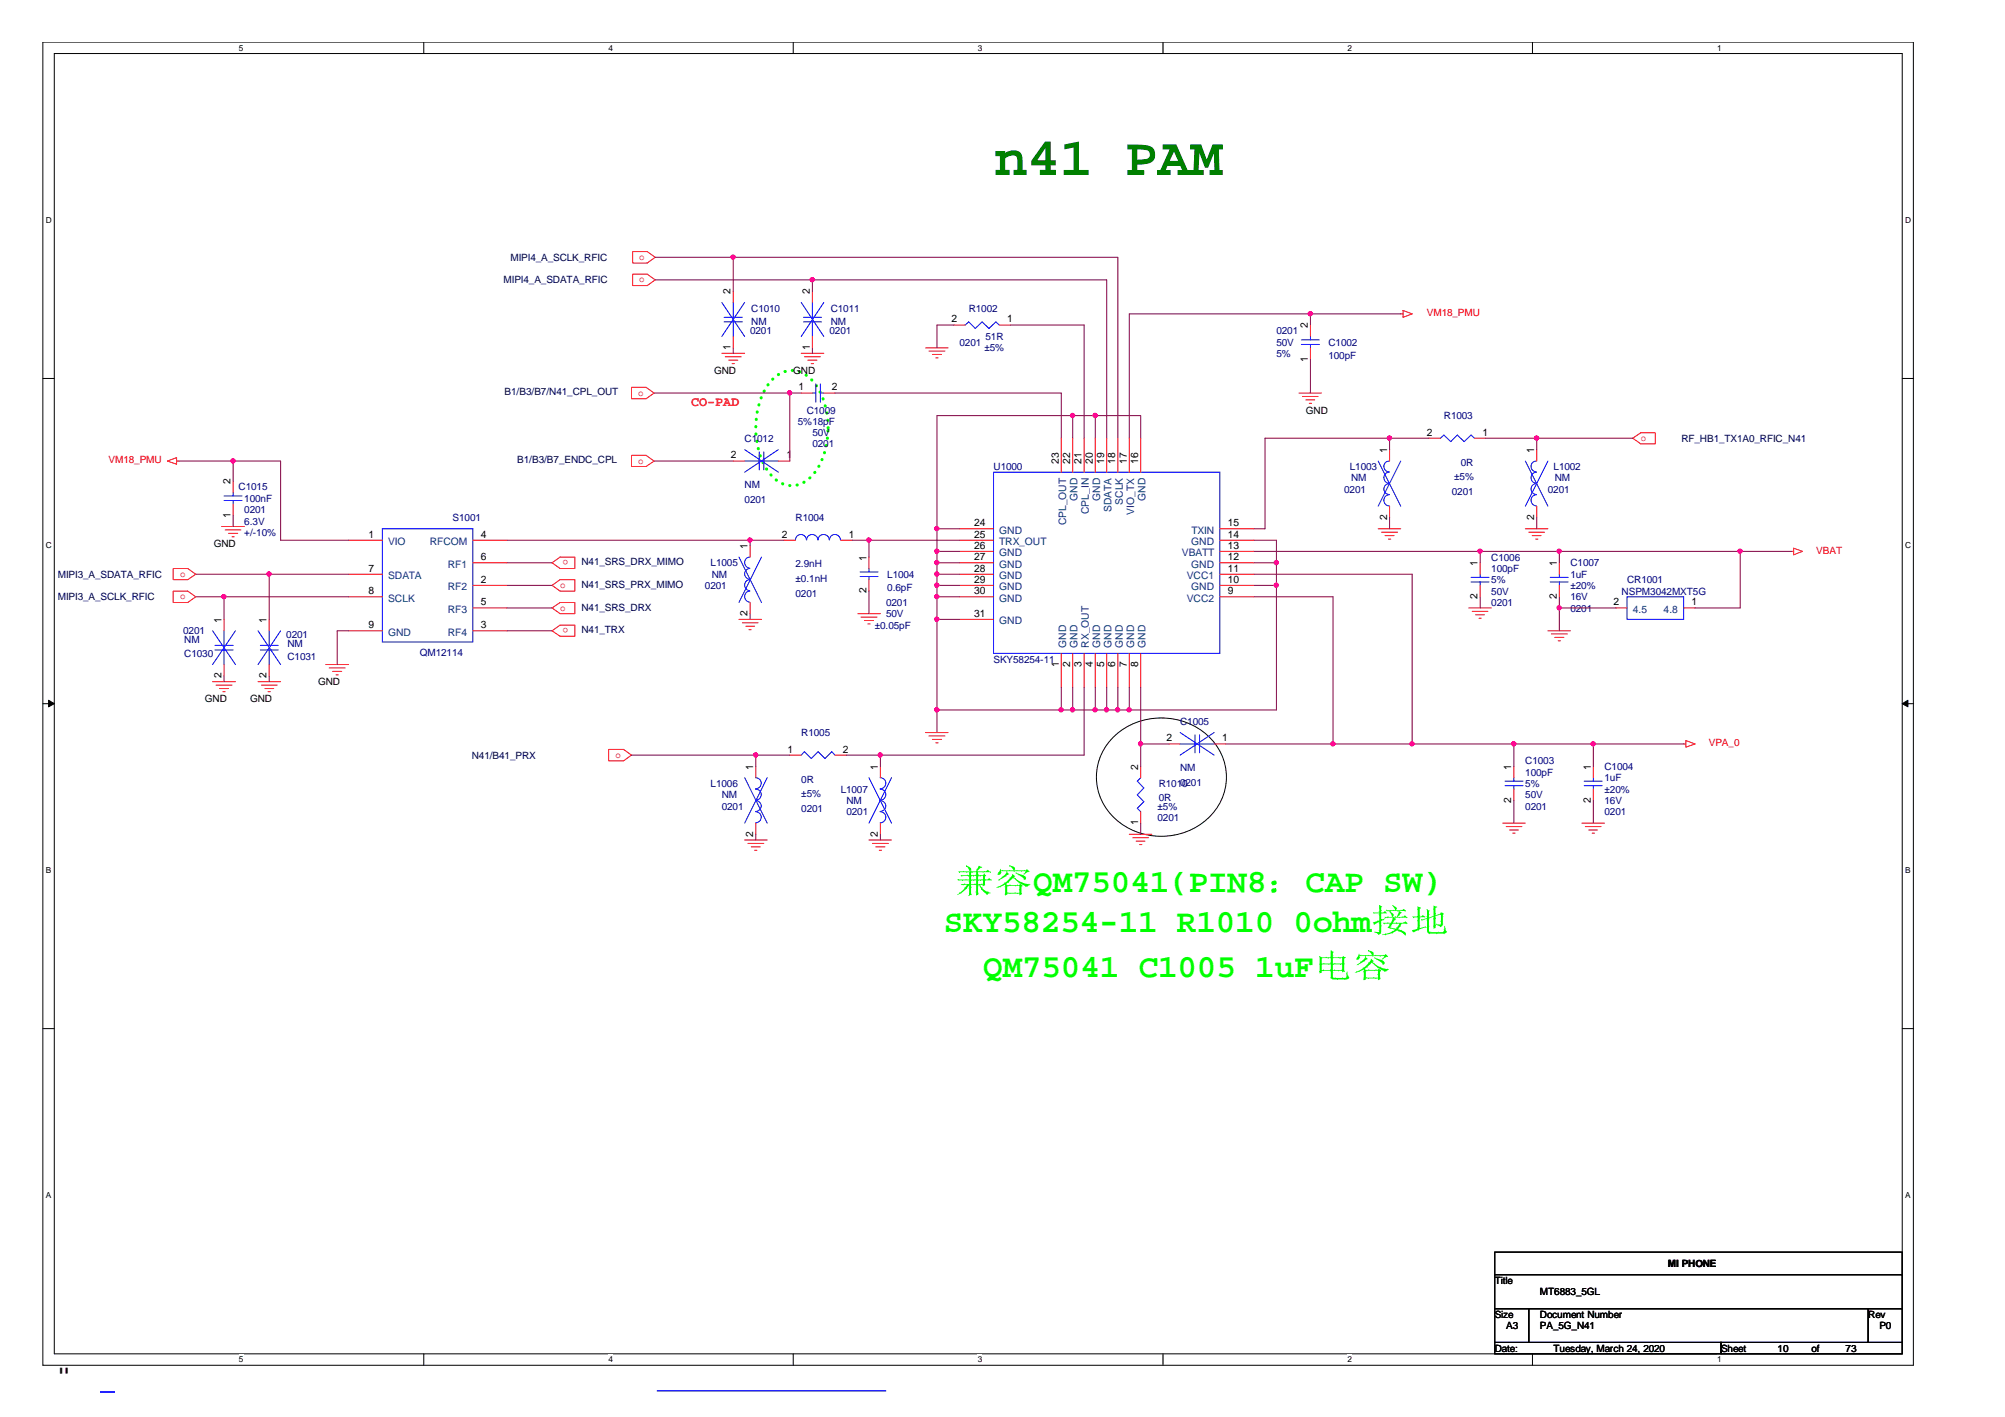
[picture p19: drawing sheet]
<svg xmlns="http://www.w3.org/2000/svg" width="297mm" height="210mm" viewBox="0 0 297 210" stroke-linecap="round" stroke-linejoin="round" font-family="sans-serif">
<defs><g id="words">
<text font-size="8" fill="#008000" x="147.4" y="25.9">n41 PAM</text>
<g font-size="4.8" fill="#0f0">
<text x="141.5" y="132.2">兼容QM75041(PIN8：CAP SW)</text>
<text x="139.8" y="138.1">SKY58254-11 R1010 0ohm接地</text>
<text x="145.7" y="144.8">QM75041 C1005 1uF电容</text>
</g>
<text font-size="4.2" x="8.5" y="205.7">&quot;</text>
<text font-size="2" fill="#f00" x="102.4" y="60.2">CO-PAD</text>
<g font-size="1.5" fill="#000040">
<text x="74.6" y="42">MIPI4_A_SDATA_RFIC</text>
<text x="75.6" y="38.6">MIPI4_A_SCLK_RFIC</text>
<text x="74.8" y="58.6">B1/B3/B7/N41_CPL_OUT</text>
<text x="249.1" y="65.5">RF_HB1_TX1A0_RFIC_N41</text>
<text x="76.6" y="68.6">B1/B3/B7_ENDC_CPL</text>
<text x="86.1" y="83.7">N41_SRS_DRX_MIMO</text>
<text x="8.6" y="88.9">MIPI3_A_SCLK_RFIC</text>
<text x="8.6" y="85.6">MIPI3_A_SDATA_RFIC</text>
<text x="86.1" y="87.1">N41_SRS_PRX_MIMO</text>
<text x="86.1" y="90.4">N41_SRS_DRX</text>
<text x="86.1" y="93.8">N41_TRX</text>
<text x="69.9" y="112.4">N41/B41_PRX</text>
</g>
<g font-size="1.5" fill="#f00">
<text x="94.7" y="41.8">o</text>
<text x="94.7" y="38.5">o</text>
<text x="211.4" y="46.8">VM18_PMU</text>
<text x="94.5" y="58.6">o</text>
<text x="243.1" y="65.3">o</text>
<text x="16.1" y="68.6">VM18_PMU</text>
<text x="94.5" y="68.7">o</text>
<text x="84.2" y="83" transform="rotate(-180 84.2 83)">o</text>
<text x="269.1" y="82.1">VBAT</text>
<text x="26.7" y="88.8">o</text>
<text x="26.7" y="85.4">o</text>
<text x="83" y="87.1">o</text>
<text x="83" y="90.5">o</text>
<text x="84.2" y="93" transform="rotate(-180 84.2 93)">o</text>
<text x="91.2" y="112.2">o</text>
<text x="253.2" y="110.5">VPA_0</text>
</g>
<g font-size="1.5">
<text x="108.2" y="43.6" transform="rotate(-90 108.2 43.6)">2</text>
<text x="120" y="43.6" transform="rotate(-90 120 43.6)">2</text>
<text x="141" y="47.8">2</text>
<text x="149.2" y="47.8">1</text>
<text x="108.2" y="51.9" transform="rotate(-90 108.2 51.9)">1</text>
<text x="120" y="51.9" transform="rotate(-90 120 51.9)">1</text>
<text x="193.8" y="53.6" transform="rotate(-90 193.8 53.6)">1</text>
<text x="193.8" y="48.7" transform="rotate(-90 193.8 48.7)">2</text>
<text x="105.8" y="55.4">GND</text>
<text x="117.5" y="55.4">GND</text>
<text x="118.3" y="57.8">1</text>
<text x="123.2" y="57.8">2</text>
<text x="193.5" y="61.3">GND</text>
<text x="211.4" y="64.5">2</text>
<text x="219.6" y="64.5">1</text>
<text x="34.2" y="71.8" transform="rotate(-90 34.2 71.8)">2</text>
<text x="108.3" y="67.9">2</text>
<text x="116.5" y="67.9">1</text>
<text x="156.8" y="68.8" transform="rotate(-90 156.8 68.8)">23</text>
<text x="158.5" y="68.8" transform="rotate(-90 158.5 68.8)">22</text>
<text x="160.2" y="68.8" transform="rotate(-90 160.2 68.8)">21</text>
<text x="161.9" y="68.8" transform="rotate(-90 161.9 68.8)">20</text>
<text x="163.6" y="68.8" transform="rotate(-90 163.6 68.8)">19</text>
<text x="165.2" y="68.8" transform="rotate(-90 165.2 68.8)">18</text>
<text x="166.9" y="68.8" transform="rotate(-90 166.9 68.8)">17</text>
<text x="168.6" y="68.8" transform="rotate(-90 168.6 68.8)">16</text>
<text x="205.5" y="67.1" transform="rotate(-90 205.5 67.1)">1</text>
<text x="227.3" y="67.1" transform="rotate(-90 227.3 67.1)">1</text>
<text x="34.2" y="76.7" transform="rotate(-90 34.2 76.7)">1</text>
<text x="144.3" y="77.9">24</text>
<text x="181.9" y="77.9">15</text>
<text x="205.5" y="77" transform="rotate(-90 205.5 77)">2</text>
<text x="227.3" y="77" transform="rotate(-90 227.3 77)">2</text>
<text x="31.7" y="81">GND</text>
<text x="54.6" y="79.6">1</text>
<text x="71.2" y="79.6">4</text>
<text x="71.2" y="83">6</text>
<text x="110.7" y="81.3" transform="rotate(-90 110.7 81.3)">1</text>
<text x="115.8" y="79.6">2</text>
<text x="125.7" y="79.6">1</text>
<text x="128.4" y="83" transform="rotate(-90 128.4 83)">1</text>
<text x="144.3" y="79.6">25</text>
<text x="144.3" y="81.3">26</text>
<text x="144.3" y="83">27</text>
<text x="181.9" y="81.3">13</text>
<text x="181.9" y="83">12</text>
<text x="181.9" y="79.6">14</text>
<text x="218.9" y="83.9" transform="rotate(-90 218.9 83.9)">1</text>
<text x="230.6" y="83.9" transform="rotate(-90 230.6 83.9)">1</text>
<text x="54.6" y="84.7">7</text>
<text x="54.6" y="88">8</text>
<text x="71.2" y="86.3">2</text>
<text x="71.2" y="89.7">5</text>
<text x="128.4" y="87.9" transform="rotate(-90 128.4 87.9)">2</text>
<text x="144.3" y="86.3">29</text>
<text x="144.3" y="88">30</text>
<text x="144.3" y="84.7">28</text>
<text x="181.9" y="88">9</text>
<text x="181.9" y="86.3">10</text>
<text x="181.9" y="84.7">11</text>
<text x="218.9" y="88.7" transform="rotate(-90 218.9 88.7)">2</text>
<text x="230.6" y="88.7" transform="rotate(-90 230.6 88.7)">2</text>
<text x="239" y="89.7">2</text>
<text x="250.6" y="89.7">1</text>
<text x="32.8" y="92.3" transform="rotate(-90 32.8 92.3)">1</text>
<text x="39.5" y="92.3" transform="rotate(-90 39.5 92.3)">1</text>
<text x="54.6" y="93.1">9</text>
<text x="71.2" y="93.1">3</text>
<text x="110.7" y="91.3" transform="rotate(-90 110.7 91.3)">2</text>
<text x="144.3" y="91.4">31</text>
<text x="32.8" y="100.5" transform="rotate(-90 32.8 100.5)">2</text>
<text x="39.5" y="100.5" transform="rotate(-90 39.5 100.5)">2</text>
<text x="47.1" y="101.5">GND</text>
<text x="156.8" y="98.8" transform="rotate(-90 156.8 98.8)">1</text>
<text x="158.5" y="98.8" transform="rotate(-90 158.5 98.8)">2</text>
<text x="160.2" y="98.8" transform="rotate(-90 160.2 98.8)">3</text>
<text x="161.9" y="98.8" transform="rotate(-90 161.9 98.8)">4</text>
<text x="163.6" y="98.8" transform="rotate(-90 163.6 98.8)">5</text>
<text x="165.2" y="98.8" transform="rotate(-90 165.2 98.8)">6</text>
<text x="166.9" y="98.8" transform="rotate(-90 166.9 98.8)">7</text>
<text x="168.6" y="98.8" transform="rotate(-90 168.6 98.8)">8</text>
<text x="30.4" y="104">GND</text>
<text x="37" y="104">GND</text>
<text x="116.7" y="111.5">1</text>
<text x="124.9" y="111.5">2</text>
<text x="172.8" y="109.8">2</text>
<text x="181.1" y="109.8">1</text>
<text x="111.6" y="114" transform="rotate(-90 111.6 114)">1</text>
<text x="130" y="114" transform="rotate(-90 130 114)">1</text>
<text x="168.6" y="114" transform="rotate(-90 168.6 114)">2</text>
<text x="223.9" y="118.9" transform="rotate(-90 223.9 118.9)">2</text>
<text x="223.9" y="114" transform="rotate(-90 223.9 114)">1</text>
<text x="235.7" y="118.9" transform="rotate(-90 235.7 118.9)">2</text>
<text x="235.7" y="114" transform="rotate(-90 235.7 114)">1</text>
<text x="111.6" y="124" transform="rotate(-90 111.6 124)">2</text>
<text x="130" y="124" transform="rotate(-90 130 124)">2</text>
<text x="168.6" y="122.3" transform="rotate(-90 168.6 122.3)">1</text>
<text x="221.4" y="190.2">Title</text>
<text x="221.4" y="190.2">T le</text>
<text x="228.1" y="191.8">MT6883_5GL</text>
<text x="229.4" y="191.8">T6883_5GL</text>
<text x="247.1" y="187.6">MI PHONE</text>
<text x="252.3" y="187.6">NE</text>
<text x="221.4" y="195.2">Size</text>
<text x="221.4" y="195.2">S ze</text>
<text x="223.1" y="196.9">A3</text>
<text x="228.1" y="195.2">Document Number</text>
<text x="228.1" y="196.9">PA_5G_N41</text>
<text x="228.1" y="195.2">D</text>
<text x="231.7" y="196.9">G</text>
<text x="233.5" y="195.2">n</text>
<text x="234.7" y="196.9">41</text>
<text x="236.2" y="195.2">umb</text>
<text x="276.8" y="195.2">Rev</text>
<text x="278.4" y="196.9">P0</text>
<text x="221.4" y="200.2">Date:</text>
<text x="223.7" y="200.2">e:</text>
<text x="230.2" y="200.2">Tuesday, March 24, 2020</text>
<text x="230.2" y="200.2">Tu</text>
<text x="234.2" y="200.2">ay, M</text>
<text x="241" y="200.2">24</text>
<text x="243.5" y="200.2">2020</text>
<text x="255" y="200.2">Sheet</text>
<text x="256.8" y="200.2">eet</text>
<text x="263.4" y="200.2">10</text>
<text x="268.4" y="200.2">of</text>
<text x="273.4" y="200.2">73</text>
</g>
<g font-size="1.5" fill="#000080">
<text x="111.3" y="46.2">C1010</text>
<text x="123.1" y="46.2">C1011</text>
<text x="143.5" y="46.2">R1002</text>
<text x="111.1" y="49.5">0201</text>
<text x="111.3" y="48.2">NM</text>
<text x="122.9" y="49.5">0201</text>
<text x="123.1" y="48.2">NM</text>
<text x="142.2" y="51.2">0201</text>
<text x="145.8" y="52">±5%</text>
<text x="146" y="50.3">51R</text>
<text x="189.1" y="49.5">0201</text>
<text x="189.1" y="51.2">50V</text>
<text x="189.1" y="52.9">5%</text>
<text x="196.8" y="51.2">C1002</text>
<text x="196.8" y="53.2">100pF</text>
<text x="110.3" y="65.5">C1012</text>
<text x="118.2" y="62.9">5%18pF</text>
<text x="119.5" y="61.3">C1009</text>
<text x="120.4" y="64.6">50V</text>
<text x="213.9" y="62.1">R1003</text>
<text x="120.4" y="66.3">0201</text>
<text x="147.2" y="69.7">U1000</text>
<text x="200" y="69.7">L1003</text>
<text x="200.2" y="71.3">NM</text>
<text x="215.4" y="71.1">±5%</text>
<text x="216.4" y="69">0R</text>
<text x="230.2" y="69.7">L1002</text>
<text x="230.3" y="71.3">NM</text>
<text x="35.3" y="72.7">C1015</text>
<text x="36.2" y="74.3">100nF</text>
<text x="36.2" y="76">0201</text>
<text x="36.2" y="77.7">6.3V</text>
<text x="67.1" y="77.2">S1001</text>
<text x="110.3" y="72.3">NM</text>
<text x="110.3" y="74.5">0201</text>
<text x="117.9" y="77.2">R1004</text>
<text x="199.1" y="73">0201</text>
<text x="215.1" y="73.3">0201</text>
<text x="229.3" y="73">0201</text>
<text x="36.2" y="79.3">+/-10%</text>
<text x="105.3" y="83.9">L1005</text>
<text x="220.9" y="83">C1006</text>
<text x="232.7" y="83.9">C1007</text>
<text x="104.4" y="87.2">0201</text>
<text x="105.5" y="85.6">NM</text>
<text x="117.9" y="84">2.9nH</text>
<text x="117.9" y="86.2">±0.1nH</text>
<text x="117.9" y="88.4">0201</text>
<text x="131.3" y="89.8">0201</text>
<text x="131.4" y="85.6">L1004</text>
<text x="131.4" y="87.6">0.6pF</text>
<text x="220.9" y="84.7">100pF</text>
<text x="220.9" y="86.4">5%</text>
<text x="220.9" y="88.1">50V</text>
<text x="220.9" y="89.8">0201</text>
<text x="232.7" y="85.6">1uF</text>
<text x="232.7" y="87.2">±20%</text>
<text x="232.7" y="88.9">16V</text>
<text x="240.2" y="88.1">NSPM3042MXT5G</text>
<text x="241" y="86.4">CR1001</text>
<text x="27.1" y="94">0201</text>
<text x="27.3" y="95.3">NM</text>
<text x="42.4" y="94.5">0201</text>
<text x="42.6" y="95.8">NM</text>
<text x="129.6" y="93.1">±0.05pF</text>
<text x="131.3" y="91.4">50V</text>
<text x="232.7" y="90.6">0201</text>
<text x="27.3" y="97.3">C1030</text>
<text x="42.6" y="97.8">C1031</text>
<text x="62.2" y="97.1">QM12114</text>
<text x="147.2" y="98.1">SKY58254-11</text>
<text x="174.8" y="107.4">C1005</text>
<text x="118.7" y="109">R1005</text>
<text x="226" y="113.2">C1003</text>
<text x="105.3" y="116.6">L1006</text>
<text x="106.9" y="118.3">NM</text>
<text x="106.9" y="119.9">0201</text>
<text x="118.7" y="115.9">0R</text>
<text x="118.7" y="118.1">±5%</text>
<text x="124.5" y="117.4">L1007</text>
<text x="125.4" y="119.1">NM</text>
<text x="171.5" y="119.9">±5%</text>
<text x="171.7" y="116.6">R1010</text>
<text x="171.7" y="118.6">0R</text>
<text x="174.8" y="114.2">NM</text>
<text x="174.8" y="116.4">0201</text>
<text x="226" y="114.9">100pF</text>
<text x="226" y="116.6">5%</text>
<text x="226" y="118.3">50V</text>
<text x="226" y="119.9">0201</text>
<text x="237.7" y="114.1">C1004</text>
<text x="237.7" y="115.8">1uF</text>
<text x="237.7" y="117.4">±20%</text>
<text x="237.7" y="119.1">16V</text>
<text x="118.7" y="120.3">0201</text>
<text x="125.4" y="120.7">0201</text>
<text x="171.5" y="121.6">0201</text>
<text x="237.7" y="120.7">0201</text>
</g>
<g font-size="1.5" fill="#004080">
<text x="157.9" y="77.8" transform="rotate(-90 157.9 77.8)">CPL_OUT</text>
<text x="159.6" y="74.2" transform="rotate(-90 159.6 74.2)">GND</text>
<text x="161.3" y="76.1" transform="rotate(-90 161.3 76.1)">CPL_IN</text>
<text x="163" y="74.2" transform="rotate(-90 163 74.2)">GND</text>
<text x="164.7" y="75.9" transform="rotate(-90 164.7 75.9)">SDATA</text>
<text x="166.3" y="74.8" transform="rotate(-90 166.3 74.8)">SCLK</text>
<text x="168" y="76.2" transform="rotate(-90 168 76.2)">VIO_TX</text>
<text x="169.7" y="74.2" transform="rotate(-90 169.7 74.2)">GND</text>
<text x="57.5" y="80.7">VIO</text>
<text x="63.7" y="80.7">RFCOM</text>
<text x="148" y="79.1">GND</text>
<text x="148" y="80.7">TRX_OUT</text>
<text x="148" y="82.4">GND</text>
<text x="175.1" y="82.4">VBATT</text>
<text x="176.5" y="80.7">GND</text>
<text x="176.5" y="79.1">TXIN</text>
<text x="57.5" y="85.8">SDATA</text>
<text x="57.5" y="89.1">SCLK</text>
<text x="66.3" y="87.4">RF2</text>
<text x="66.3" y="84.1">RF1</text>
<text x="148" y="84.1">GND</text>
<text x="148" y="89.1">GND</text>
<text x="148" y="85.8">GND</text>
<text x="148" y="87.4">GND</text>
<text x="175.8" y="89.1">VCC2</text>
<text x="175.8" y="85.8">VCC1</text>
<text x="176.5" y="87.4">GND</text>
<text x="176.5" y="84.1">GND</text>
<text x="57.5" y="94.2">GND</text>
<text x="66.3" y="90.8">RF3</text>
<text x="66.3" y="94.2">RF4</text>
<text x="148" y="92.5">GND</text>
<text x="157.9" y="95.9" transform="rotate(-90 157.9 95.9)">GND</text>
<text x="159.6" y="95.9" transform="rotate(-90 159.6 95.9)">GND</text>
<text x="161.3" y="95.9" transform="rotate(-90 161.3 95.9)">RX_OUT</text>
<text x="163" y="95.9" transform="rotate(-90 163 95.9)">GND</text>
<text x="164.7" y="95.9" transform="rotate(-90 164.7 95.9)">GND</text>
<text x="166.3" y="95.9" transform="rotate(-90 166.3 95.9)">GND</text>
<text x="168" y="95.9" transform="rotate(-90 168 95.9)">GND</text>
<text x="169.7" y="95.9" transform="rotate(-90 169.7 95.9)">GND</text>
<text x="241.9" y="90.8">4.5</text>
<text x="246.5" y="90.8">4.8</text>
</g>
<g font-size="1.2">
<text x="35.4" y="7.5">5</text>
<text x="90.1" y="7.5">4</text>
<text x="144.9" y="7.5">3</text>
<text x="199.6" y="7.5">2</text>
<text x="254.4" y="7.5">1</text>
<text x="6.8" y="33.1">D</text>
<text x="282.2" y="33.1">D</text>
<text x="6.8" y="81.2">C</text>
<text x="282.2" y="81.2">C</text>
<text x="6.8" y="129.4">B</text>
<text x="282.2" y="129.4">B</text>
<text x="6.8" y="177.5">A</text>
<text x="282.2" y="177.5">A</text>
<text x="35.4" y="201.8">5</text>
<text x="90.1" y="201.8">4</text>
<text x="144.9" y="201.8">3</text>
<text x="199.6" y="201.8">2</text>
<text x="254.4" y="201.8">1</text>
</g>
</g></defs>
<path d="M6.3 6.2h277.2v196h-277.2zM8 7.9h273.8v192.6h-273.8z" fill="none" stroke="#000" stroke-width=".15"/>
<g fill="#fff">
<path d="M35.4 6.4h.6v1.4h-.6z"/>
<path d="M35.4 200.7h.6v1.4h-.6z"/>
</g>
<path d="M62.8 6.2v1.7M62.8 200.5v1.7" fill="none" stroke="#000" stroke-width=".15"/>
<g fill="#fff">
<path d="M90.1 6.4h.7v1.4h-.7z"/>
<path d="M90.1 200.7h.7v1.4h-.7z"/>
</g>
<path d="M117.5 6.2v1.7M117.5 200.5v1.7" fill="none" stroke="#000" stroke-width=".15"/>
<g fill="#fff">
<path d="M144.9 6.4h.6v1.4h-.6z"/>
<path d="M144.9 200.7h.6v1.4h-.6z"/>
</g>
<path d="M172.3 6.2v1.7M172.3 200.5v1.7" fill="none" stroke="#000" stroke-width=".15"/>
<g fill="#fff">
<path d="M199.6 6.4h.7v1.4h-.7z"/>
<path d="M199.6 200.7h.7v1.4h-.7z"/>
</g>
<path d="M227 6.2v1.7M227 200.5v1.7" fill="none" stroke="#000" stroke-width=".15"/>
<g fill="#fff">
<path d="M254.4 6.4h.6v1.4h-.6z"/>
<path d="M6.8 31.9h.8v1.4h-.8z"/>
<path d="M254.4 200.7h.6v1.4h-.6z"/>
<path d="M282.2 31.9h.9v1.4h-.9z"/>
<path d="M6.8 80.1h.8v1.4h-.8z"/>
<path d="M282.2 80.1h.9v1.4h-.9z"/>
</g>
<path d="M6.3 56.1h1.7M281.8 56.1h1.7" fill="none" stroke="#000" stroke-width=".15"/>
<g fill="#fff">
<path d="M6.8 128.2h.7v1.4h-.7z"/>
<path d="M282.2 128.2h.8v1.4h-.8z"/>
</g>
<path d="M6.3 104.2h1.7M281.8 104.2h1.7" fill="none" stroke="#000" stroke-width=".15"/>
<g fill="#000" stroke="#000" stroke-width=".15">
<path d="M7.2 103.7l.8 .5-.8 .5z" fill-rule="evenodd"/>
<path d="M281.8 104.2l.9-.5v1z" fill-rule="evenodd"/>
</g>
<g fill="#fff">
<path d="M6.8 176.4h.7v1.4h-.7z"/>
<path d="M282.2 176.4h.8v1.4h-.8z"/>
</g>
<path d="M165.2 108.9a10.2 10.2 0 0 1 15.4 2.1 8.4 8.4 0 0 1-4 11.9 10.1 10.1 0 0 1-13.4-4.4 8.2 8.2 0 0 1 2-9.6zM6.3 152.4h1.7M281.8 152.4h1.7M221.4 185.5h60.4v3.3h-60.4zM221.4 188.8h60.4v5.1h-60.4zM221.4 193.9h5.1v5h-5.1zM221.4 198.9h33.6v1.6h-33.6zM226.5 193.9h50.3v5h-50.3zM255 198.9h26.8v1.6h-26.8zM276.8 193.9h5v5h-5z" fill="none" stroke="#000" stroke-width=".15"/>
<path d="M114.4 56.2a3.8 3.8 0 0 1 5.8 0 11.2 11.2 0 0 1 2.3 9.6 8.6 8.6 0 0 1-2.9 5.3 3.7 3.7 0 0 1-5.2-.5 11.3 11.3 0 0 1-2.2-9.7 9.5 9.5 0 0 1 2.2-4.7z" fill="none" stroke="#0f0" stroke-width=".47" stroke-dasharray="0 1.1"/>
<g fill="none" stroke="#f00" stroke-width=".15">
<path d="M93.7 37.3h2.2l1.2 .8-1.2 .9h-2.2zM93.6 57.4h2.1l1.2 .8-1.2 .9h-2.1zM93.7 40.6h2.2l1.2 .9-1.2 .8h-2.2zM106.9 52.3h3.4M107.4 52.8h2.4M107.9 53.4h1.4M108.5 53.9h.3M108.6 43.2v1.6M108.6 49.8v1.7M118.7 52.3h3.3M118.7 58.2h1.7M119.2 52.8h2.3"/>
<path d="M119.7 53.4h1.3M120.2 53.9h.3M120.4 43.2v1.6M120.4 49.8v1.7M122 58.2h1.7M137.1 51.5h3.4M137.6 52h2.4M138.1 52.5h1.4M138.6 53h.4M141.3 48.1h1.7M148 48.1h1.7M192.4 58.2h3.4"/>
<path d="M193 58.7h2.3M193.5 59.2h1.3M194 59.7h.3M194.1 48.1v1.7M194.1 51.5v1.7M207.5 46.5h.4M207.9 46l1.3 .5-1.3 .5zM24.8 68.3l1.4-.5v1zM26.2 68.3h.3M32.9 78h3.3M33.4 78.5h2.3M33.9 79h1.3"/>
<path d="M34.4 79.5h.3M34.5 71.3v1.7M34.5 74.6v1.7M93.6 67.5h2.1l1.2 .8-1.2 .8h-2.1zM108.6 68.3h1.7M115.3 68.3h1.7M142.2 78.3h5M157.2 64.9v5M158.9 64.9v5M160.6 64.9v5M162.3 64.9v5M164 64.9v5"/>
<path d="M165.6 64.9v5M167.3 64.9v5M169 64.9v5M180.7 78.3h5.1M204.2 78.3h3.3M204.7 78.8h2.4M205.2 79.3h1.3M205.7 79.9h.3M205.9 66.6v1.7M205.9 75v1.7M211.7 64.9h1.7M218.4 64.9h1.7"/>
<path d="M226 78.3h3.3M226.5 78.8h2.3M227 79.3h1.3M227.5 79.9h.3M227.7 66.6v1.7M227.7 75v1.7M241.9 64.9l1.2-.8h2.1v1.7h-2.1zM25.7 87.6h2.1l1.2 .8-1.2 .9h-2.1zM25.7 84.2h2.1l1.2 .9-1.2 .8h-2.1zM33.2 91.8v1.6M33.2 98.4v1.7M39.9 91.8v1.6"/>
<path d="M39.9 98.4v1.7M48.3 98.4h3.3M48.8 98.9h2.3M49.3 99.5h1.3M49.8 100h.3M51.6 93.4h5M51.6 88.4h5M51.6 85.1h5M51.6 80h5M70.1 90.1h5M70.1 93.4h5M70.1 86.7h5"/>
<path d="M70.1 83.4h5M70.1 80h5M81.8 93.4l1.2-.8h2.2v1.6h-2.2zM81.8 86.7l1.2-.8h2.2v1.7h-2.2zM81.8 90.1l1.2-.8h2.2v1.6h-2.2zM81.8 83.4l1.2-.9h2.2v1.7h-2.2zM109.5 91.8h3.3M110 92.3h2.3M110.5 92.8h1.3M111 93.3h.3M111.1 80.9v1.6M111.1 89.3v1.6"/>
<path d="M116.2 80h1.7M124.5 80h1.7M127.1 90.9h3.3M127.6 91.4h2.3M128.1 91.9h1.3M128.6 92.4h.3M128.7 82.5v1.7M128.7 85.9v1.7M142.2 91.8h5M142.2 81.7h5M142.2 88.4h5M142.2 86.7h5"/>
<path d="M142.2 85.1h5M142.2 83.4h5M142.2 80h5M157.2 96.8v5M158.9 96.8v5M160.6 96.8v5M162.3 96.8v5M164 96.8v5M165.6 96.8v5M167.3 96.8v5M169 96.8v5M180.7 81.7h5.1"/>
<path d="M180.7 88.4h5.1M180.7 86.7h5.1M180.7 85.1h5.1M180.7 83.4h5.1M180.7 80h5.1M217.6 90.1h3.3M218.1 90.6h2.3M218.6 91.1h1.3M219.1 91.6h.4M219.3 83.4v1.7M219.3 86.7v1.7M229.3 93.4h3.4"/>
<path d="M229.8 93.9h2.4M230.3 94.4h1.4M230.8 94.9h.4M231 83.4v1.7M231 86.7v1.7M239.4 90.1h1.6M249.4 90.1h1.7M265.4 81.7h.3M265.7 81.2l1.3 .5-1.3 .5zM31.5 101h3.4M32 101.5h2.4M32.5 102h1.4"/>
<path d="M33 102.5h.4M38.2 101h3.4M38.7 101.5h2.4M39.2 102h1.4M39.7 102.5h.3M90.2 111h2.2l1.2 .9-1.2 .8h-2.2zM112 113.6v1.6M117 111.9h1.7M123.7 111.9h1.7M130.4 113.6v1.6M137.1 108.5h3.4M137.6 109h2.4"/>
<path d="M138.1 109.5h1.4M138.6 110h.4M169 113.6v1.6M173.2 110.2h1.6M179.9 110.2h1.7M224.3 113.6v1.6M224.3 116.9v1.7M236.1 113.6v1.6M236.1 116.9v1.7M249.4 110.2h.4M249.8 109.7l1.3 .5-1.3 .5zM110.3 124.4h3.4"/>
<path d="M110.8 124.9h2.4M111.3 125.4h1.3M111.8 126h.3M112 121.9v1.7M128.7 124.4h3.4M129.2 124.9h2.4M129.8 125.4h1.3M130.3 126h.3M130.4 121.9v1.7M167.3 123.6h3.3M167.8 124.1h2.3M168.3 124.6h1.3"/>
<path d="M168.8 125.1h.4M169 120.2v1.7M222.6 121.9h3.4M223.1 122.4h2.4M223.6 123h1.4M224.1 123.4h.4M234.4 121.9h3.3M234.9 122.4h2.3M235.4 123h1.3M235.9 123.4h.3"/>
</g>
<g fill="none" stroke="#00f" stroke-width=".15">
<path d="M106.9 44.8l3.4 5M107.3 47.7h2.7M107.3 47h2.7M108.6 44.8v2.2M108.6 47.7v2.1M110.3 44.8l-3.4 5M118.7 44.8l3.3 5M119 47.7h2.7M119 47h2.7M120.4 44.8v2.2M120.4 47.7v2.1M120.4 58.2h.5"/>
<path d="M120.9 56.9v2.7M121.5 56.9v2.7M121.5 58.2h.5M122 44.8l-3.3 5M143 48.1l.5-.4 1 1 1-1 1 1 1-1 .5 .4M192.8 51h2.7M192.8 50.3h2.7M194.1 49.8v.5M194.1 51v.5M33.2 74.1h2.7M33.2 73.5h2.7M34.5 73v.5"/>
<path d="M34.5 74.1v.5M56.6 78.3h13.5v16.8h-13.5zM110.3 68.3h2.2M110.3 66.6l5 3.3M112.5 66.9v2.7M113.2 66.9v2.7M113.2 68.3h2.1M115.3 66.6l-5 3.3M117.9 80a.8 .8 0 0 1 .8-.8 .8 .8 0 0 1 .8 .8M119.5 80a.83 .83 0 0 1 .8-.8 .83 .83 0 0 1 .9 .8M121.2 80a.83 .83 0 0 1 .8-.8 .83 .83 0 0 1 .9 .8M122.9 80a.8 .8 0 0 1 .8-.8 .8 .8 0 0 1 .8 .8"/>
<path d="M147.2 69.9h33.5v26.9h-33.5zM204.2 68.3l3.3 6.7M205.8 68.3a.8 .8 0 0 0-.8 .8 .8 .8 0 0 0 .8 .8M205.8 69.9a.83 .83 0 0 0-.8 .9 .83 .83 0 0 0 .8 .8M205.8 71.6a.8 .8 0 0 0-.8 .8 .8 .8 0 0 0 .8 .9M205.8 73.3a.83 .83 0 0 0-.8 .8 .83 .83 0 0 0 .8 .8M207.5 68.3l-3.3 6.7M213.4 64.9l.5-.5 1 1 1-1 1 1 1-1 .5 .5M226 68.3l3.3 6.7M227.6 68.3a.8 .8 0 0 0-.8 .8 .8 .8 0 0 0 .8 .8M227.6 69.9a.83 .83 0 0 0-.8 .9 .83 .83 0 0 0 .8 .8M227.6 71.6a.8 .8 0 0 0-.8 .8 .8 .8 0 0 0 .8 .9"/>
<path d="M227.6 73.3a.83 .83 0 0 0-.8 .8 .83 .83 0 0 0 .8 .8M229.3 68.3l-3.3 6.7M31.5 93.4l3.4 5M31.8 95.6h2.7M31.8 96.3h2.7M33.2 93.4v2.2M33.2 96.3v2.1M34.9 93.4l-3.4 5M38.2 93.4l3.4 5M38.6 95.6h2.6M38.6 96.3h2.6M39.9 93.4v2.2"/>
<path d="M39.9 96.3v2.1M41.6 93.4l-3.4 5M109.5 82.5l3.3 6.8M111.1 82.5a.83 .83 0 0 0-.8 .8 .83 .83 0 0 0 .8 .9M111.1 84.2a.81 .81 0 0 0-.8 .8 .81 .81 0 0 0 .8 .8M111.1 85.9a.83 .83 0 0 0-.8 .8 .83 .83 0 0 0 .8 .8M111.1 87.6a.83 .83 0 0 0-.8 .8 .83 .83 0 0 0 .8 .8M112.8 82.5l-3.3 6.8M127.4 84.7h2.7M127.4 85.4h2.7M128.7 84.2v.5M128.7 85.4v.5"/>
<path d="M217.9 85.5h2.7M217.9 86.2h2.7M219.3 85.1v.4M219.3 86.2v.5M229.7 85.5h2.6M229.7 86.2h2.6M231 85.1v.4M231 86.2v.5M241 88.4h8.4v3.4h-8.4zM110.3 115.2l3.4 6.7M111.9 115.2a.83 .83 0 0 1 .9 .8 .83 .83 0 0 1-.9 .9M111.9 116.9a.83 .83 0 0 1 .9 .8 .83 .83 0 0 1-.9 .8"/>
<path d="M111.9 118.6a.81 .81 0 0 1 .9 .8 .81 .81 0 0 1-.9 .8M113.7 115.2l-3.4 6.7M118.7 111.9l.5-.5 1 1 1-1 1 1 1-1 .5 .5M128.7 115.2l3.4 6.7M130.4 115.2a.83 .83 0 0 1 .8 .8 .83 .83 0 0 1-.8 .9M130.4 116.9a.83 .83 0 0 1 .8 .8 .83 .83 0 0 1-.8 .8M130.4 118.6a.81 .81 0 0 1 .8 .8 .81 .81 0 0 1-.8 .8M132.1 115.2l-3.4 6.7M169 115.2l-.5 .5 1 1-1 1 1 1.1-1 .9 .5 .5M174.8 110.2h2.2M174.8 108.5l5.1 3.4M177 108.9v2.6"/>
<path d="M177.7 108.9v2.6M177.7 110.2h2.2M179.9 108.5l-5.1 3.4M223 115.7h2.6M223 116.4h2.6M224.3 115.2v.5M224.3 116.4v.5M234.7 115.7h2.7M234.7 116.4h2.7M236.1 115.2v.5M236.1 116.4v.5M111.9 120.2a.83 .83 0 0 1 .9 .9 .83 .83 0 0 1-.9 .8"/>
<path d="M130.4 120.2a.83 .83 0 0 1 .8 .9 .83 .83 0 0 1-.8 .8"/>
</g>
<g fill="none" stroke="#800040" stroke-width=".15">
<path d="M97.1 38.1h68.5v26.8M108.6 38.1v5.1M96.9 58.2h21.8M97.1 41.5h66.9v23.4M108.6 51.5v.8M117 58.2v10.1M120.4 41.5v1.7M120.4 51.5v.8M123.7 58.2h33.5v6.7M141.3 48.1h-2.5v3.4M149.7 48.1h10.9v16.8M194.1 46.5v1.6"/>
<path d="M194.1 53.2v5M207.5 46.5h-40.2v18.4M26.5 68.3h15.1v11.7h10M34.5 68.3v3M34.5 76.3v1.7M96.9 68.3h11.7M138.8 78.3h3.4M158.9 61.6v3.3M162.3 61.6v3.3M169 64.9v-3.3h-30.2v46.9M205.9 64.9v1.7M205.9 76.7v1.6"/>
<path d="M211.7 64.9h-24.3v13.4h-1.6M220.1 64.9h21.8M227.7 64.9v1.7M227.7 76.7v1.6M29 85.1h22.6M29 88.4h22.6M33.2 88.4v3.4M39.9 85.1v6.7M51.6 93.4h-1.6v5M75.1 80h41.1M75.1 83.4h6.7M75.1 86.7h6.7"/>
<path d="M75.1 90.1h6.7M75.1 93.4h6.7M111.1 80v.9M111.1 90.9v.9M126.2 80h16M128.7 80v2.5M128.7 87.6v3.3M138.8 81.7h3.4M138.8 85.1h3.4M138.8 88.4h3.4M138.8 83.4h3.4M138.8 86.7h3.4"/>
<path d="M138.8 91.8h3.4M185.8 80h3.3v25.2h-50.3M185.8 81.7h79.6M185.8 85.1h23.4v25.1M185.8 88.4h11.7v21.8M185.8 83.4h3.3M185.8 86.7h3.3M219.3 81.7v1.7M219.3 88.4v1.7M231 81.7v1.7M231 88.4v5M231 90.1h8.4"/>
<path d="M257.8 81.7v8.4h-6.7M33.2 100.1v.9M39.9 100.1v.9M93.6 111.9h23.4M112 111.9v1.7M130.4 111.9v1.7M157.2 101.8v3.4M158.9 101.8v3.4M160.6 101.8v10.1h-35.2M162.3 101.8v3.4M164 101.8v3.4M165.6 101.8v3.4"/>
<path d="M167.3 101.8v3.4M169 110.2h4.2M169 101.8v11.8M181.6 110.2h67.8M224.3 110.2v3.4M224.3 118.6v3.3M236.1 110.2v3.4M236.1 118.6v3.3M112 123.6v.8M130.4 123.6v.8M169 121.9v1.7"/>
</g>
<g fill="#f0f" stroke="#f0f" stroke-width=".15">
<circle cx="227.6" cy="64.9" r=".32"/>
<circle cx="120.3" cy="41.4" r=".32"/>
<circle cx="108.6" cy="38.1" r=".32"/>
<circle cx="194.1" cy="46.5" r=".32"/>
<circle cx="111.9" cy="111.8" r=".32"/>
<circle cx="130.4" cy="111.8" r=".32"/>
<circle cx="257.8" cy="81.6" r=".32"/>
<circle cx="231" cy="81.6" r=".32"/>
<circle cx="209.2" cy="110.2" r=".32"/>
<circle cx="224.3" cy="110.2" r=".32"/>
<circle cx="197.5" cy="110.2" r=".32"/>
<circle cx="169" cy="110.2" r=".32"/>
<circle cx="138.8" cy="81.6" r=".32"/>
<circle cx="138.8" cy="78.3" r=".32"/>
<circle cx="138.8" cy="83.3" r=".32"/>
<circle cx="138.8" cy="85" r=".32"/>
<circle cx="138.8" cy="86.7" r=".32"/>
<circle cx="138.8" cy="88.4" r=".32"/>
<circle cx="138.8" cy="91.7" r=".32"/>
<circle cx="158.9" cy="105.1" r=".32"/>
<circle cx="163.9" cy="105.1" r=".32"/>
<circle cx="162.2" cy="105.1" r=".32"/>
<circle cx="165.6" cy="105.1" r=".32"/>
<circle cx="189.1" cy="83.3" r=".32"/>
<circle cx="167.3" cy="105.1" r=".32"/>
<circle cx="189.1" cy="86.7" r=".32"/>
<circle cx="111.1" cy="80" r=".32"/>
<circle cx="128.7" cy="80" r=".32"/>
<circle cx="34.5" cy="68.3" r=".32"/>
<circle cx="205.8" cy="64.9" r=".32"/>
<circle cx="231" cy="90" r=".32"/>
<circle cx="219.3" cy="81.6" r=".32"/>
<circle cx="117" cy="58.2" r=".32"/>
<circle cx="33.2" cy="88.4" r=".32"/>
<circle cx="39.9" cy="85" r=".32"/>
<circle cx="236" cy="110.2" r=".32"/>
<circle cx="157.2" cy="105.1" r=".32"/>
<circle cx="138.8" cy="105.1" r=".32"/>
<circle cx="158.9" cy="61.5" r=".32"/>
<circle cx="162.2" cy="61.5" r=".32"/>
</g>
<path d="M14.8 206.2h2.1" fill="none" stroke="#00f" stroke-width=".21"/>
<path d="M97.4 206h33.8" fill="none" stroke="#00f" stroke-width=".18"/>
<use href="#words"/>
</svg>
